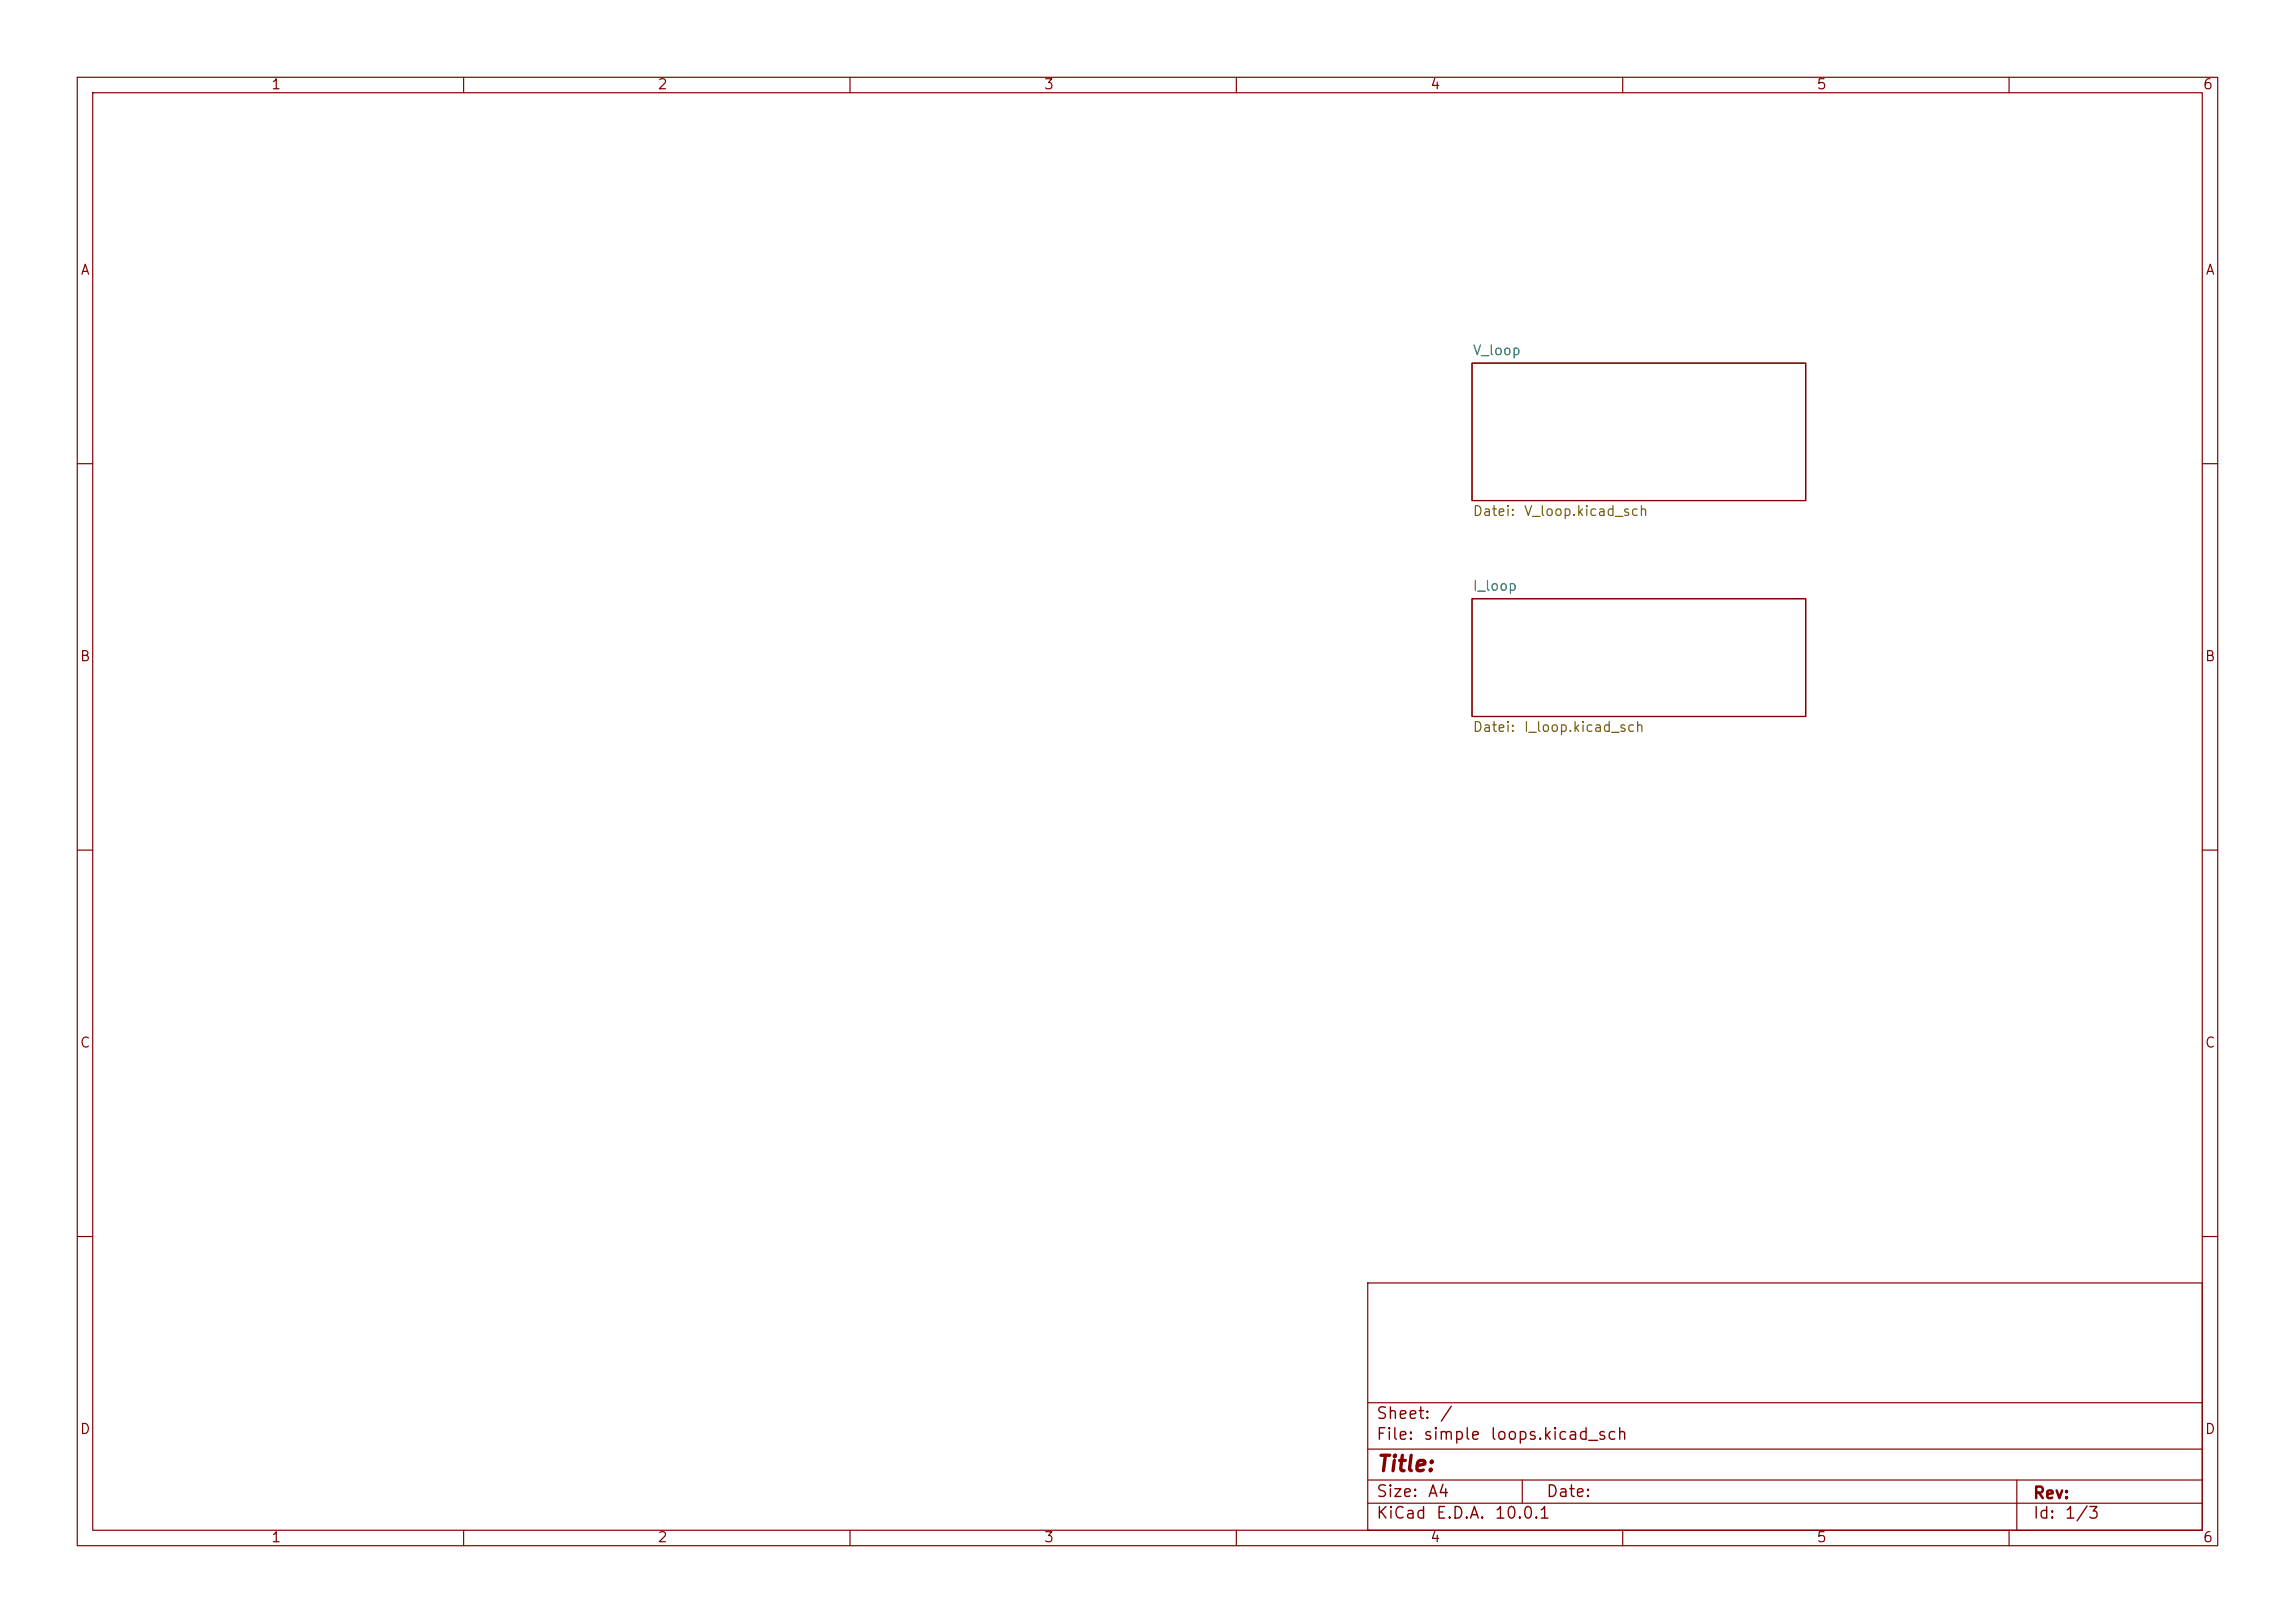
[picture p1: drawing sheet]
<svg xmlns="http://www.w3.org/2000/svg" width="297mm" height="210mm" viewBox="0 0 297 210" stroke-linecap="round" stroke-linejoin="round" font-family="sans-serif">
<defs><g id="words">
<text font-size="2" fill="#840000" x="178" y="190.9">Title:</text>
<g font-size="1.5" fill="#840000">
<text x="178" y="184">Sheet:</text>
<text x="186.2" y="184">/</text>
<text x="178" y="186.7">File:</text>
<text x="184.1" y="186.7">simple</text>
<text x="192.7" y="186.7">loops.kicad_sch</text>
<text x="178" y="196.9">KiCad</text>
<text x="178" y="194.1">Size:</text>
<text x="184.7" y="194.1">A4</text>
<text x="185.7" y="196.9">E.D.A.</text>
<text x="193.3" y="196.9">10.0.1</text>
<text x="200" y="194.1">Date:</text>
<text x="263" y="194.3">Rev:</text>
<text x="263" y="196.9">Id:</text>
<text x="267.1" y="196.9">1/3</text>
</g>
<g font-size="1.3" fill="#840000">
<text x="35" y="11.9">1</text>
<text x="85" y="11.9">2</text>
<text x="135" y="11.9">3</text>
<text x="185" y="11.9">4</text>
<text x="235" y="11.9">5</text>
<text x="285" y="11.9">6</text>
<text x="10.3" y="35.9">A</text>
<text x="285.3" y="35.9">A</text>
<text x="10.3" y="85.9">B</text>
<text x="285.3" y="85.9">B</text>
<text x="10.3" y="135.9">C</text>
<text x="285.3" y="135.9">C</text>
<text x="10.3" y="185.9">D</text>
<text x="285.3" y="185.9">D</text>
<text x="35" y="199.9">1</text>
<text x="85" y="199.9">2</text>
<text x="135" y="199.9">3</text>
<text x="185" y="199.9">4</text>
<text x="235" y="199.9">5</text>
<text x="285" y="199.9">6</text>
</g>
<g font-size="1.3" fill="#006464">
<text x="190.5" y="46.3">V_loop</text>
<text x="190.5" y="76.8">I_loop</text>
</g>
<g font-size="1.3" fill="#725600">
<text x="190.5" y="67.1">Datei:</text>
<text x="197.1" y="67.1">V_loop.kicad_sch</text>
<text x="190.5" y="95">Datei:</text>
<text x="197.1" y="95">I_loop.kicad_sch</text>
</g>
</g></defs>
<g fill="none" stroke="#840000" stroke-width=".15">
<path d="M10 10h277v190h-277zM12 12h273v186h-273zM60 10v2M110 10v2M160 10v2M210 10v2M260 10v2M190.5 47h43.2v17.8h-43.2zM10 60h2M190.5 77.5h43.2v15.2h-43.2zM285 60h2M10 110h2"/>
<path d="M285 110h2M10 160h2M177 166h108v32h-108zM285 160h2M60 198v2M110 198v2M160 198v2M177 194.5h108M177 191.5h108M177 187.5h108M177 181.5h108M197 191.5v3"/>
<path d="M210 198v2M260 198v2M261 191.5v6.5"/>
</g>
<use href="#words"/>
</svg>
